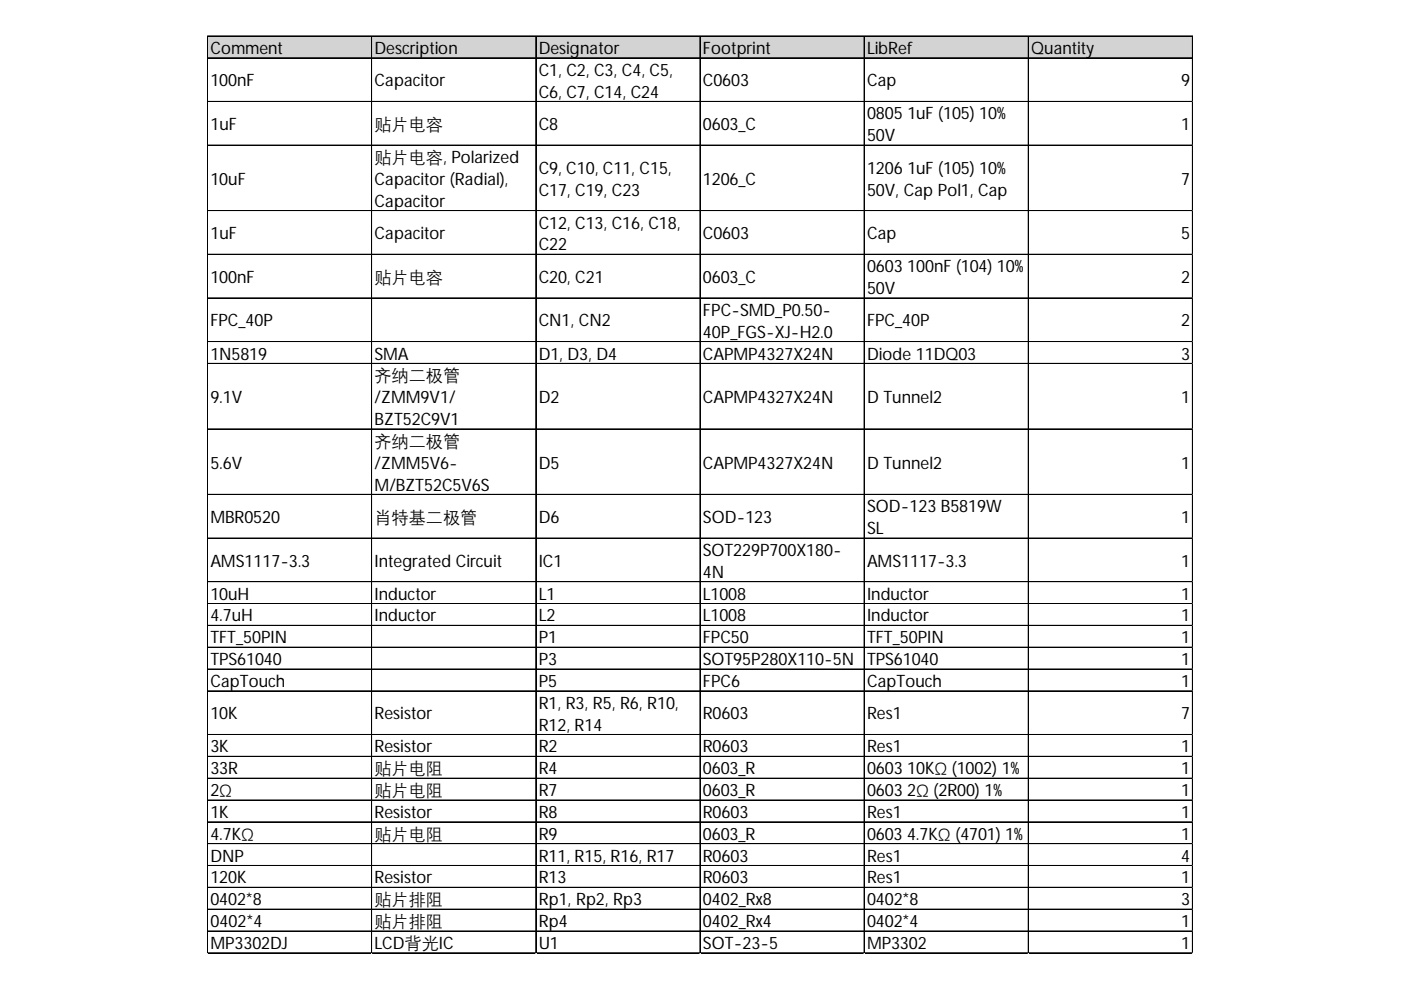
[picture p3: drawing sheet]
<svg xmlns="http://www.w3.org/2000/svg" width="297mm" height="210mm" viewBox="0 0 297 210" stroke-linecap="round" stroke-linejoin="round" font-family="sans-serif">
<defs><g id="words">
<g font-size="3.6">
<text x="44.6" y="11.4">Comment</text>
<text x="79.4" y="11.4">Description</text>
<text x="114.2" y="11.4">Designator</text>
<text x="149" y="11.4">Footprint</text>
<text x="183.8" y="11.4">LibRef</text>
<text x="218.6" y="11.4">Quantity</text>
<text x="114.2" y="16.1">C1, C2, C3, C4, C5,</text>
<text x="44.6" y="18.3">100nF</text>
<text x="79.4" y="18.3">Capacitor</text>
<text x="114.2" y="20.7">C6, C7, C14, C24</text>
<text x="149" y="18.3">C0603</text>
<text x="183.8" y="18.3">Cap</text>
<text x="250.4" y="18.3">9</text>
<text x="44.6" y="27.6">1uF</text>
<text x="79.4" y="27.6">贴片电容</text>
<text x="114.2" y="27.6">C8</text>
<text x="149" y="27.6">0603_C</text>
<text x="183.8" y="25.3">0805 1uF (105) 10%</text>
<text x="183.8" y="29.9">50V</text>
<text x="250.4" y="27.6">1</text>
<text x="79.4" y="34.6">贴片电容, Polarized</text>
<text x="44.6" y="39.2">10uF</text>
<text x="79.4" y="39.2">Capacitor (Radial),</text>
<text x="114.2" y="36.8">C9, C10, C11, C15,</text>
<text x="114.2" y="41.5">C17, C19, C23</text>
<text x="149" y="39.2">1206_C</text>
<text x="183.8" y="36.8">1206 1uF (105) 10%</text>
<text x="183.8" y="41.5">50V, Cap Pol1, Cap</text>
<text x="250.4" y="39.2">7</text>
<text x="79.4" y="43.8">Capacitor</text>
<text x="44.6" y="50.7">1uF</text>
<text x="79.4" y="50.7">Capacitor</text>
<text x="114.2" y="48.5">C12, C13, C16, C18,</text>
<text x="114.2" y="53.1">C22</text>
<text x="149" y="50.7">C0603</text>
<text x="183.8" y="50.7">Cap</text>
<text x="250.4" y="50.7">5</text>
<text x="44.6" y="60">100nF</text>
<text x="79.4" y="60">贴片电容</text>
<text x="114.2" y="60">C20, C21</text>
<text x="149" y="60">0603_C</text>
<text x="183.8" y="57.7">0603 100nF (104) 10%</text>
<text x="250.4" y="60">2</text>
<text x="183.8" y="62.3">50V</text>
<text x="44.6" y="69.2">FPC_40P</text>
<text x="114.2" y="69.2">CN1, CN2</text>
<text x="149" y="67">FPC-SMD_P0.50-</text>
<text x="149" y="71.6">40P_FGS-XJ-H2.0</text>
<text x="183.8" y="69.2">FPC_40P</text>
<text x="250.4" y="69.2">2</text>
<text x="44.6" y="76.2">1N5819</text>
<text x="79.4" y="76.2">SMA</text>
<text x="114.2" y="76.2">D1, D3, D4</text>
<text x="149" y="76.2">CAPMP4327X24N</text>
<text x="183.8" y="76.2">Diode 11DQ03</text>
<text x="250.4" y="76.2">3</text>
<text x="79.4" y="80.9">齐纳二极管</text>
<text x="44.6" y="85.5">9.1V</text>
<text x="79.4" y="85.5">/ZMM9V1/</text>
<text x="114.2" y="85.5">D2</text>
<text x="149" y="85.5">CAPMP4327X24N</text>
<text x="183.8" y="85.5">D Tunnel2</text>
<text x="250.4" y="85.5">1</text>
<text x="79.4" y="90.1">BZT52C9V1</text>
<text x="79.4" y="94.7">齐纳二极管</text>
<text x="44.6" y="99.4">5.6V</text>
<text x="79.4" y="99.4">/ZMM5V6-</text>
<text x="114.2" y="99.4">D5</text>
<text x="149" y="99.4">CAPMP4327X24N</text>
<text x="183.8" y="99.4">D Tunnel2</text>
<text x="250.4" y="99.4">1</text>
<text x="79.4" y="104">M/BZT52C5V6S</text>
<text x="44.6" y="110.9">MBR0520</text>
<text x="79.4" y="110.9">肖特基二极管</text>
<text x="114.2" y="110.9">D6</text>
<text x="149" y="110.9">SOD-123</text>
<text x="183.8" y="108.6">SOD-123 B5819W</text>
<text x="183.8" y="113.3">SL</text>
<text x="250.4" y="110.9">1</text>
<text x="149" y="117.9">SOT229P700X180-</text>
<text x="44.6" y="120.1">AMS1117-3.3</text>
<text x="79.4" y="120.1">Integrated Circuit</text>
<text x="114.2" y="120.1">IC1</text>
<text x="149" y="122.5">4N</text>
<text x="183.8" y="120.1">AMS1117-3.3</text>
<text x="250.4" y="120.1">1</text>
<text x="44.6" y="127.1">10uH</text>
<text x="44.6" y="131.8">4.7uH</text>
<text x="79.4" y="127.1">Inductor</text>
<text x="79.4" y="131.8">Inductor</text>
<text x="114.2" y="127.1">L1</text>
<text x="114.2" y="131.8">L2</text>
<text x="149" y="127.1">L1008</text>
<text x="149" y="131.8">L1008</text>
<text x="183.8" y="127.1">Inductor</text>
<text x="183.8" y="131.8">Inductor</text>
<text x="250.4" y="127.1">1</text>
<text x="250.4" y="131.8">1</text>
<text x="44.6" y="136.4">TFT_50PIN</text>
<text x="114.2" y="136.4">P1</text>
<text x="149" y="136.4">FPC50</text>
<text x="183.8" y="136.4">TFT_50PIN</text>
<text x="250.4" y="136.4">1</text>
<text x="44.6" y="141">TPS61040</text>
<text x="114.2" y="141">P3</text>
<text x="149" y="141">SOT95P280X110-5N</text>
<text x="183.8" y="141">TPS61040</text>
<text x="250.4" y="141">1</text>
<text x="44.6" y="145.7">CapTouch</text>
<text x="114.2" y="145.7">P5</text>
<text x="149" y="145.7">FPC6</text>
<text x="183.8" y="145.7">CapTouch</text>
<text x="250.4" y="145.7">1</text>
<text x="44.6" y="152.5">10K</text>
<text x="79.4" y="152.5">Resistor</text>
<text x="114.2" y="150.3">R1, R3, R5, R6, R10,</text>
<text x="114.2" y="154.9">R12, R14</text>
<text x="149" y="152.5">R0603</text>
<text x="183.8" y="152.5">Res1</text>
<text x="250.4" y="152.5">7</text>
<text x="44.6" y="159.5">3K</text>
<text x="79.4" y="159.5">Resistor</text>
<text x="114.2" y="159.5">R2</text>
<text x="149" y="159.5">R0603</text>
<text x="183.8" y="159.5">Res1</text>
<text x="250.4" y="159.5">1</text>
<text x="44.6" y="164.2">33R</text>
<text x="79.4" y="164.2">贴片电阻</text>
<text x="114.2" y="164.2">R4</text>
<text x="149" y="164.2">0603_R</text>
<text x="183.8" y="164.2">0603 10KΩ (1002) 1%</text>
<text x="250.4" y="164.2">1</text>
<text x="44.6" y="168.8">2Ω</text>
<text x="44.6" y="173.4">1K</text>
<text x="79.4" y="168.8">贴片电阻</text>
<text x="79.4" y="173.4">Resistor</text>
<text x="114.2" y="168.8">R7</text>
<text x="114.2" y="173.4">R8</text>
<text x="149" y="168.8">0603_R</text>
<text x="149" y="173.4">R0603</text>
<text x="183.8" y="168.8">0603 2Ω (2R00) 1%</text>
<text x="183.8" y="173.4">Res1</text>
<text x="250.4" y="168.8">1</text>
<text x="250.4" y="173.4">1</text>
<text x="44.6" y="178.1">4.7KΩ</text>
<text x="79.4" y="178.1">贴片电阻</text>
<text x="114.2" y="178.1">R9</text>
<text x="149" y="178.1">0603_R</text>
<text x="183.8" y="178.1">0603 4.7KΩ (4701) 1%</text>
<text x="250.4" y="178.1">1</text>
<text x="44.6" y="182.7">DNP</text>
<text x="114.2" y="182.7">R11, R15, R16, R17</text>
<text x="149" y="182.7">R0603</text>
<text x="183.8" y="182.7">Res1</text>
<text x="250.4" y="182.7">4</text>
<text x="44.6" y="187.3">120K</text>
<text x="44.6" y="191.9">0402*8</text>
<text x="79.4" y="187.3">Resistor</text>
<text x="79.4" y="191.9">贴片排阻</text>
<text x="114.2" y="187.3">R13</text>
<text x="114.2" y="191.9">Rp1, Rp2, Rp3</text>
<text x="149" y="187.3">R0603</text>
<text x="149" y="191.9">0402_Rx8</text>
<text x="183.8" y="187.3">Res1</text>
<text x="183.8" y="191.9">0402*8</text>
<text x="250.4" y="187.3">1</text>
<text x="250.4" y="191.9">3</text>
<text x="44.6" y="196.6">0402*4</text>
<text x="79.4" y="196.6">贴片排阻</text>
<text x="114.2" y="196.6">Rp4</text>
<text x="149" y="196.6">0402_Rx4</text>
<text x="183.8" y="196.6">0402*4</text>
<text x="250.4" y="196.6">1</text>
<text x="44.6" y="201.2">MP3302DJ</text>
<text x="79.4" y="201.2">LCD背光IC</text>
<text x="114.2" y="201.2">U1</text>
<text x="149" y="201.2">SOT-23-5</text>
<text x="183.8" y="201.2">MP3302</text>
<text x="250.4" y="201.2">1</text>
</g>
</g></defs>
<path d="M44.1 7.7h208.9v4.7h-208.9z" fill="#d3d3d3"/>
<g fill="none" stroke="#000" stroke-width=".21">
<path d="M44 7.6v194.5M44.1 7.6h208.8M44.1 7.7h208.8M44.1 12.2h208.8M44.1 12.3h208.8M78.8 7.7v194.4M113.6 7.7v194.4M148.4 7.7v194.4M148.5 7.7v194.4M183.2 7.7v194.4M183.3 7.7v194.4M218 7.7v194.4"/>
<path d="M218.1 7.7v194.4M252.8 7.7v194.4M252.9 7.7v194.4M44.1 21.5h208.8M44.1 21.6h208.8M44.1 30.8h208.8M44.1 44.6h208.8M44.1 44.7h208.8M44.1 53.9h208.8M44.1 54h208.8M44.1 63.2h208.8M44.1 72.4h208.8"/>
<path d="M44.1 72.5h208.8M44.1 77h208.8M44.1 77.1h208.8M44.1 90.9h208.8M44.1 91h208.8M44.1 104.8h208.8M44.1 104.9h208.8M44.1 114.1h208.8M44.1 123.3h208.8M44.1 123.4h208.8M44.1 128h208.8M44.1 132.6h208.8"/>
<path d="M44.1 137.2h208.8M44.1 137.3h208.8M44.1 141.8h208.8M44.1 141.9h208.8M44.1 146.5h208.8M44.1 155.7h208.8M44.1 155.8h208.8M44.1 160.4h208.8M44.1 165h208.8M44.1 169.6h208.8M44.1 169.7h208.8M44.1 174.2h208.8"/>
<path d="M44.1 174.3h208.8M44.1 178.9h208.8M44.1 183.5h208.8M44.1 183.6h208.8M44.1 188.1h208.8M44.1 188.2h208.8M44.1 192.8h208.8M44.1 197.4h208.8M44.1 202h208.8M44.1 202.1h208.8"/>
</g>
<path d="M44 202.1v.1" fill="none" stroke="#e0e0e0" stroke-width=".21"/>
<path d="M44 202.1l.1 .1z" fill="#e0e0e0"/>
<path d="M78.8 202.1v.1" fill="none" stroke="#e0e0e0" stroke-width=".21"/>
<path d="M78.8 202.1l.1 .1z" fill="#e0e0e0"/>
<path d="M113.6 202.1v.1" fill="none" stroke="#e0e0e0" stroke-width=".21"/>
<path d="M113.6 202.1l.1 .1z" fill="#e0e0e0"/>
<path d="M148.4 202.1v.1" fill="none" stroke="#e0e0e0" stroke-width=".21"/>
<path d="M148.4 202.1l.1 .1z" fill="#e0e0e0"/>
<path d="M183.2 202.1v.1" fill="none" stroke="#e0e0e0" stroke-width=".21"/>
<path d="M183.2 202.1l.1 .1z" fill="#e0e0e0"/>
<path d="M218 202.1v.1" fill="none" stroke="#e0e0e0" stroke-width=".21"/>
<path d="M218 202.1l.1 .1z" fill="#e0e0e0"/>
<path d="M252.8 202.1v.1" fill="none" stroke="#e0e0e0" stroke-width=".21"/>
<path d="M252.8 202.1l.1 .1z" fill="#e0e0e0"/>
<path d="M252.9 21.5h.1" fill="none" stroke="#e0e0e0" stroke-width=".21"/>
<path d="M252.9 21.5l.1 .1z" fill="#e0e0e0"/>
<path d="M252.9 30.8h.1" fill="none" stroke="#e0e0e0" stroke-width=".21"/>
<path d="M252.9 30.8l.1 .1z" fill="#e0e0e0"/>
<path d="M252.9 44.6h.1" fill="none" stroke="#e0e0e0" stroke-width=".21"/>
<path d="M252.9 44.6l.1 .2z" fill="#e0e0e0"/>
<path d="M252.9 53.9h.1" fill="none" stroke="#e0e0e0" stroke-width=".21"/>
<path d="M252.9 53.9l.1 .1z" fill="#e0e0e0"/>
<path d="M252.9 63.2h.1" fill="none" stroke="#e0e0e0" stroke-width=".21"/>
<path d="M252.9 63.2l.1 .1z" fill="#e0e0e0"/>
<path d="M252.9 72.4h.1" fill="none" stroke="#e0e0e0" stroke-width=".21"/>
<path d="M252.9 72.4l.1 .1z" fill="#e0e0e0"/>
<path d="M252.9 77h.1" fill="none" stroke="#e0e0e0" stroke-width=".21"/>
<path d="M252.9 77l.1 .2z" fill="#e0e0e0"/>
<path d="M252.9 90.9h.1" fill="none" stroke="#e0e0e0" stroke-width=".21"/>
<path d="M252.9 90.9l.1 .2z" fill="#e0e0e0"/>
<path d="M252.9 104.8h.1" fill="none" stroke="#e0e0e0" stroke-width=".21"/>
<path d="M252.9 104.8l.1 .1z" fill="#e0e0e0"/>
<path d="M252.9 114.1h.1" fill="none" stroke="#e0e0e0" stroke-width=".21"/>
<path d="M252.9 114.1l.1 .1z" fill="#e0e0e0"/>
<path d="M252.9 123.3h.1" fill="none" stroke="#e0e0e0" stroke-width=".21"/>
<path d="M252.9 123.3l.1 .2z" fill="#e0e0e0"/>
<path d="M252.9 128h.1" fill="none" stroke="#e0e0e0" stroke-width=".21"/>
<path d="M252.9 128l.1 .1z" fill="#e0e0e0"/>
<path d="M252.9 132.6h.1" fill="none" stroke="#e0e0e0" stroke-width=".21"/>
<path d="M252.9 132.6l.1 .1z" fill="#e0e0e0"/>
<path d="M252.9 137.2h.1" fill="none" stroke="#e0e0e0" stroke-width=".21"/>
<path d="M252.9 137.2l.1 .1z" fill="#e0e0e0"/>
<path d="M252.9 141.8h.1" fill="none" stroke="#e0e0e0" stroke-width=".21"/>
<path d="M252.9 141.8l.1 .2z" fill="#e0e0e0"/>
<path d="M252.9 146.5h.1" fill="none" stroke="#e0e0e0" stroke-width=".21"/>
<path d="M252.9 146.5l.1 .1z" fill="#e0e0e0"/>
<path d="M252.9 155.7h.1" fill="none" stroke="#e0e0e0" stroke-width=".21"/>
<path d="M252.9 155.7l.1 .2z" fill="#e0e0e0"/>
<path d="M252.9 160.4h.1" fill="none" stroke="#e0e0e0" stroke-width=".21"/>
<path d="M252.9 160.4l.1 .1z" fill="#e0e0e0"/>
<path d="M252.9 165h.1" fill="none" stroke="#e0e0e0" stroke-width=".21"/>
<path d="M252.9 165l.1 .1z" fill="#e0e0e0"/>
<path d="M252.9 169.6h.1" fill="none" stroke="#e0e0e0" stroke-width=".21"/>
<path d="M252.9 169.6l.1 .1z" fill="#e0e0e0"/>
<path d="M252.9 174.2h.1" fill="none" stroke="#e0e0e0" stroke-width=".21"/>
<path d="M252.9 174.2l.1 .2z" fill="#e0e0e0"/>
<path d="M252.9 178.9h.1" fill="none" stroke="#e0e0e0" stroke-width=".21"/>
<path d="M252.9 178.9l.1 .1z" fill="#e0e0e0"/>
<path d="M252.9 183.5h.1" fill="none" stroke="#e0e0e0" stroke-width=".21"/>
<path d="M252.9 183.5l.1 .1z" fill="#e0e0e0"/>
<path d="M252.9 188.1h.1" fill="none" stroke="#e0e0e0" stroke-width=".21"/>
<path d="M252.9 188.1l.1 .2z" fill="#e0e0e0"/>
<path d="M252.9 192.8h.1" fill="none" stroke="#e0e0e0" stroke-width=".21"/>
<path d="M252.9 192.8l.1 .1z" fill="#e0e0e0"/>
<path d="M252.9 197.4h.1" fill="none" stroke="#e0e0e0" stroke-width=".21"/>
<path d="M252.9 197.4l.1 .1z" fill="#e0e0e0"/>
<path d="M252.9 202h.1" fill="none" stroke="#e0e0e0" stroke-width=".21"/>
<path d="M252.9 202l.1 .1z" fill="#e0e0e0"/>
<use href="#words"/>
</svg>
